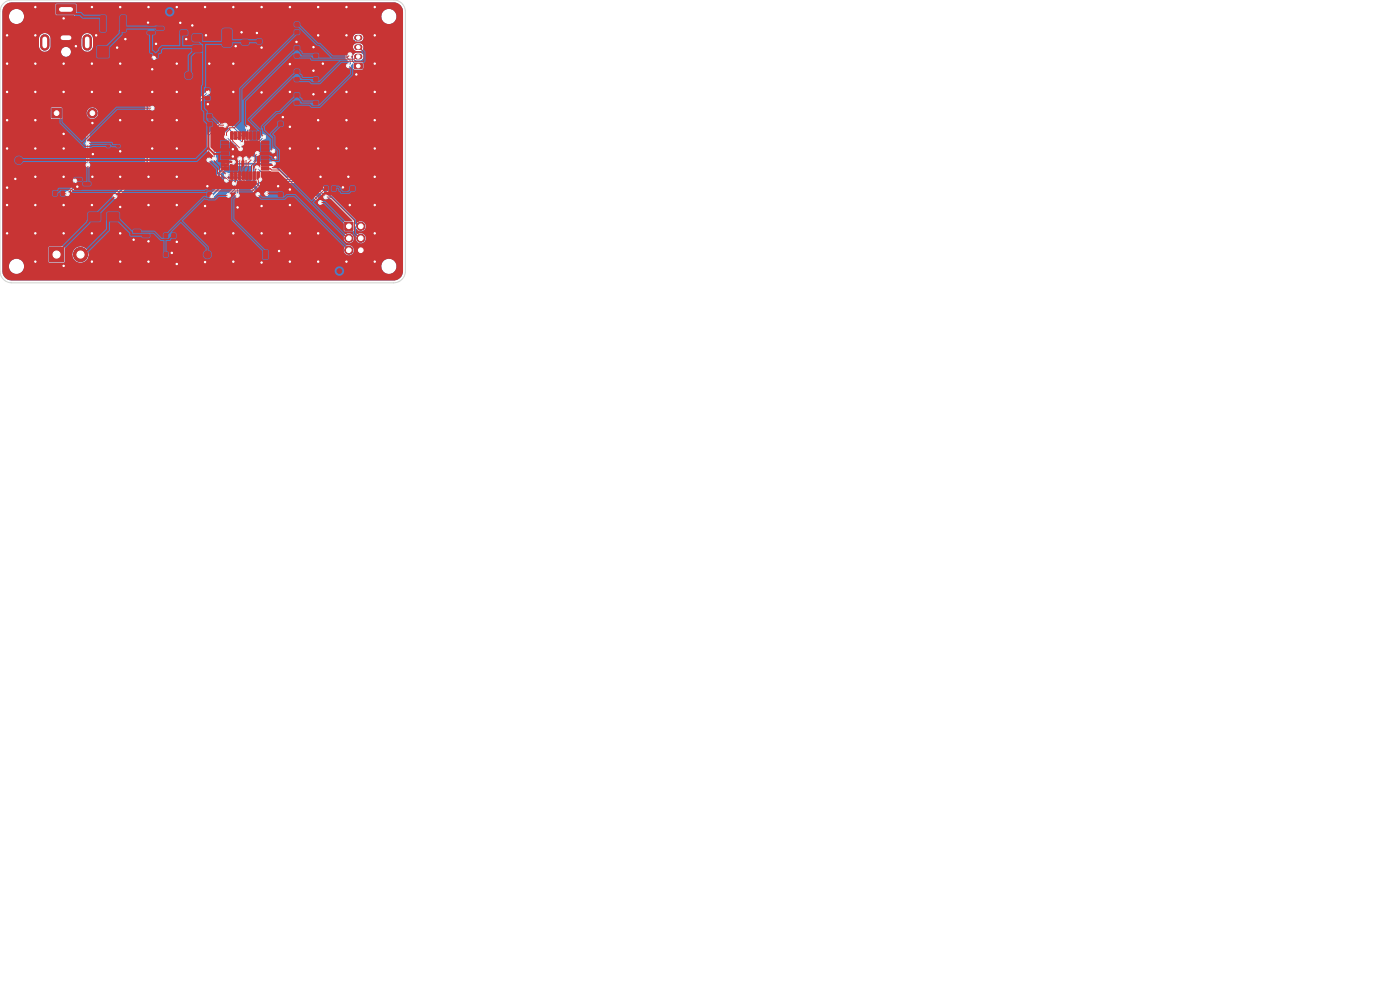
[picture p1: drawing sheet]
<svg xmlns="http://www.w3.org/2000/svg" width="297mm" height="210mm" viewBox="0 0 297 210" stroke-linecap="round" stroke-linejoin="round" font-family="sans-serif">
<g fill="#4d7fc4" stroke="#4d7fc4" stroke-width=".21">
<path d="M73.1 47.2h1.7v1.7h-1.7z"/>
<path d="M11 23h2v2h-2z"/>
<path d="M12 1h4v2h-4z"/>
<path d="M75.2 13.5l1.5-.1 .2 .2v.8l-.3 .2h-1.3l-.2-.3z"/>
<path d="M10.5 52.5h3v3h-3z"/>
<circle cx="76.5" cy="48" r=".85"/>
<circle cx="74" cy="50.5" r=".85"/>
<circle cx="76.5" cy="50.5" r=".85"/>
<circle cx="74" cy="53.1" r=".85"/>
<circle cx="76.5" cy="53.1" r=".85"/>
<circle cx="19.6" cy="24" r="1"/>
<circle cx="17.1" cy="54" r="1.5"/>
</g>
<path d="M9.5 8.2v1.6M13.4 8h1.3M18.5 8.2v1.6" fill="none" stroke="#4d7fc4" stroke-width="2"/>
<path d="M75.7 12h.6M75.7 10h.6M75.7 8h.6" fill="none" stroke="#4d7fc4" stroke-width="1.2"/>
<g fill="#ececec" stroke="#ececec" stroke-width=".21">
<circle cx="31.5" cy="51.2" r=".3"/>
<circle cx="37.5" cy="31.5" r=".3"/>
<circle cx="1.5" cy="25.5" r=".3"/>
<circle cx="16.4" cy="39.6" r=".3"/>
<circle cx="73.5" cy="1.5" r=".3"/>
<circle cx="79.5" cy="25.5" r=".3"/>
<circle cx="7.5" cy="1.5" r=".3"/>
<circle cx="25.5" cy="1.5" r=".3"/>
<circle cx="79.5" cy="43.5" r=".3"/>
<circle cx="67.5" cy="1.5" r=".3"/>
<circle cx="19.5" cy="55.5" r=".3"/>
<circle cx="79.5" cy="13.5" r=".3"/>
<circle cx="7.5" cy="7.5" r=".3"/>
<circle cx="61.5" cy="19.5" r=".3"/>
<circle cx="7.5" cy="55.5" r=".3"/>
<circle cx="19.6" cy="37.5" r=".3"/>
<circle cx="40.8" cy="5.4" r=".3"/>
<circle cx="73.5" cy="19.5" r=".3"/>
<circle cx="49.5" cy="55.5" r=".3"/>
<circle cx="25.5" cy="55.5" r=".3"/>
<circle cx="49.5" cy="1.5" r=".3"/>
<circle cx="25.5" cy="32.1" r=".3"/>
<circle cx="13.5" cy="13.5" r=".3"/>
<circle cx="72.7" cy="39.7" r=".3"/>
<circle cx="31.5" cy="37.5" r=".3"/>
<circle cx="25.5" cy="43.9" r=".3"/>
<circle cx="32.3" cy="14.7" r=".3"/>
<circle cx="54.5" cy="7" r=".3"/>
<circle cx="61.5" cy="49.5" r=".3"/>
<circle cx="1.5" cy="49.5" r=".3"/>
<circle cx="13.5" cy="37.5" r=".3"/>
<circle cx="13.5" cy="3.9" r=".3"/>
<circle cx="31.5" cy="55.5" r=".3"/>
<circle cx="13.5" cy="19.5" r=".3"/>
<circle cx="7.5" cy="25.5" r=".3"/>
<circle cx="79.5" cy="19.5" r=".3"/>
<circle cx="61.5" cy="1.5" r=".3"/>
<circle cx="49.5" cy="13.5" r=".3"/>
<circle cx="61.5" cy="40.2" r=".3"/>
<circle cx="7.5" cy="37.5" r=".3"/>
<circle cx="19.6" cy="26.1" r=".3"/>
<circle cx="44.4" cy="13.5" r=".3"/>
<circle cx="28.3" cy="50.9" r=".3"/>
<circle cx="26.6" cy="8.3" r=".3"/>
<circle cx="13.5" cy="28.4" r=".3"/>
<circle cx="67.5" cy="25.5" r=".3"/>
<circle cx="79.5" cy="31.5" r=".3"/>
<circle cx="73.9" cy="37.5" r=".3"/>
<circle cx="1.5" cy="31.5" r=".3"/>
<circle cx="25.5" cy="25.5" r=".3"/>
<circle cx="66.5" cy="10" r=".3"/>
<circle cx="55.5" cy="19.6" r=".3"/>
<circle cx="25.5" cy="19.5" r=".3"/>
<circle cx="32.3" cy="19.5" r=".3"/>
<circle cx="79.5" cy="37.5" r=".3"/>
<circle cx="51.3" cy="6.9" r=".3"/>
<circle cx="7.5" cy="19.5" r=".3"/>
<circle cx="67.5" cy="31.5" r=".3"/>
<circle cx="43.5" cy="1.5" r=".3"/>
<circle cx="66.5" cy="15" r=".3"/>
<circle cx="55.5" cy="49.5" r=".3"/>
<circle cx="13.5" cy="31.5" r=".3"/>
<circle cx="37.5" cy="37.5" r=".3"/>
<circle cx="36.5" cy="53.7" r=".3"/>
<circle cx="1.5" cy="43.5" r=".3"/>
<circle cx="79.5" cy="49.5" r=".3"/>
<circle cx="20.4" cy="7.5" r=".3"/>
<circle cx="49.4" cy="31.6" r=".3"/>
<circle cx="7.5" cy="43.5" r=".3"/>
<circle cx="55.5" cy="43.7" r=".3"/>
<circle cx="13.5" cy="49.5" r=".3"/>
<circle cx="37.5" cy="43.5" r=".3"/>
<circle cx="73.5" cy="31.5" r=".3"/>
<circle cx="50.4" cy="44" r=".3"/>
<circle cx="61.5" cy="31.5" r=".3"/>
<circle cx="19.7" cy="32.7" r=".3"/>
<circle cx="25.5" cy="49.5" r=".3"/>
<circle cx="19.5" cy="49.5" r=".3"/>
<circle cx="49.5" cy="19.5" r=".3"/>
<circle cx="59.2" cy="53.3" r=".3"/>
<circle cx="1.5" cy="19.5" r=".3"/>
<circle cx="50" cy="9.8" r=".3"/>
<circle cx="19.5" cy="1.5" r=".3"/>
<circle cx="61.5" cy="26.9" r=".3"/>
<circle cx="55.5" cy="55.7" r=".3"/>
<circle cx="66.5" cy="20" r=".3"/>
<circle cx="3.3" cy="38" r=".3"/>
<circle cx="43.5" cy="55.6" r=".3"/>
<circle cx="73.5" cy="25.5" r=".3"/>
<circle cx="43.5" cy="49.5" r=".3"/>
<circle cx="7.5" cy="13.5" r=".3"/>
<circle cx="68" cy="37.5" r=".3"/>
<circle cx="44" cy="39.5" r=".3"/>
<circle cx="37.5" cy="51.3" r=".3"/>
<circle cx="38.2" cy="4.9" r=".3"/>
<circle cx="69" cy="19.5" r=".3"/>
<circle cx="68.5" cy="13.5" r=".3"/>
<circle cx="60" cy="24.9" r=".3"/>
<circle cx="37.5" cy="25.5" r=".3"/>
<circle cx="13.5" cy="43.5" r=".3"/>
<circle cx="16.1" cy="9.8" r=".3"/>
<circle cx="43.5" cy="43.7" r=".3"/>
<circle cx="49.5" cy="49.5" r=".3"/>
<circle cx="74.2" cy="43.5" r=".3"/>
<circle cx="31.4" cy="4.8" r=".3"/>
<circle cx="73.5" cy="55.5" r=".3"/>
<circle cx="61.5" cy="55.5" r=".3"/>
<circle cx="33.1" cy="9.3" r=".3"/>
<circle cx="32.3" cy="25.5" r=".3"/>
<circle cx="24.8" cy="10.1" r=".3"/>
<circle cx="59" cy="39.5" r=".3"/>
<circle cx="19.5" cy="43.5" r=".3"/>
<circle cx="31.5" cy="1.5" r=".3"/>
<circle cx="73.5" cy="7.5" r=".3"/>
<circle cx="61.5" cy="43.5" r=".3"/>
<circle cx="55.5" cy="1.5" r=".3"/>
<circle cx="75.6" cy="15.8" r=".3"/>
<circle cx="62.9" cy="8.9" r=".3"/>
<circle cx="79.5" cy="55.5" r=".3"/>
<circle cx="32.3" cy="31.5" r=".3"/>
<circle cx="55.5" cy="10.1" r=".3"/>
<circle cx="1.5" cy="7.5" r=".3"/>
<circle cx="19.5" cy="19.5" r=".3"/>
<circle cx="25.5" cy="13.5" r=".3"/>
<circle cx="44.1" cy="22.1" r=".3"/>
<circle cx="1.5" cy="39.8" r=".3"/>
<circle cx="37.5" cy="19.5" r=".3"/>
<circle cx="37.5" cy="13.5" r=".3"/>
<circle cx="37.5" cy="56" r=".3"/>
<circle cx="7.5" cy="49.5" r=".3"/>
<circle cx="79.5" cy="1.5" r=".3"/>
<circle cx="19.5" cy="13.5" r=".3"/>
<circle cx="79.5" cy="7.5" r=".3"/>
<circle cx="61.5" cy="13.6" r=".3"/>
<circle cx="37.5" cy="1.5" r=".3"/>
<circle cx="39.5" cy="8.3" r=".3"/>
<circle cx="13.5" cy="56.4" r=".3"/>
<circle cx="49.4" cy="33.2" r=".3"/>
<circle cx="67.5" cy="49.5" r=".3"/>
<circle cx="67.5" cy="55.5" r=".3"/>
<circle cx="7.5" cy="31.5" r=".3"/>
<circle cx="43.7" cy="7.5" r=".3"/>
<circle cx="1.5" cy="13.5" r=".3"/>
<circle cx="67.5" cy="7.5" r=".3"/>
<circle cx="31.5" cy="43.5" r=".3"/>
<circle cx="58.4" cy="33.4" r=".3"/>
<circle cx="25.5" cy="37.5" r=".3"/>
<circle cx="56.6" cy="41" r=".3"/>
<circle cx="44.9" cy="41.6" r=".3"/>
<circle cx="49.5" cy="34.4" r=".3"/>
<circle cx="58" cy="34.8" r=".3"/>
<circle cx="48.5" cy="41.5" r=".3"/>
<circle cx="49.7" cy="38.9" r=".3"/>
<circle cx="50.9" cy="33.7" r=".3"/>
<circle cx="48" cy="29" r=".3"/>
<circle cx="52.2" cy="33.7" r=".3"/>
<circle cx="52.6" cy="27.1" r=".3"/>
<circle cx="53.5" cy="33.7" r=".3"/>
<circle cx="55.9" cy="29" r=".3"/>
<circle cx="57.9" cy="32" r=".3"/>
<circle cx="54.6" cy="32.6" r=".3"/>
<circle cx="54.6" cy="35.6" r=".3"/>
<circle cx="69.1" cy="41.8" r=".3"/>
<circle cx="55.1" cy="38.1" r=".3"/>
<circle cx="68" cy="43" r=".3"/>
<circle cx="47.8" cy="26.5" r=".3"/>
<circle cx="45.5" cy="33.7" r=".3"/>
<circle cx="54.7" cy="41.2" r=".3"/>
<circle cx="51.3" cy="30.4" r=".3"/>
<circle cx="48" cy="37.1" r=".3"/>
<circle cx="44.3" cy="34" r=".3"/>
<circle cx="50.3" cy="41.5" r=".3"/>
<circle cx="51" cy="31.5" r=".3"/>
<circle cx="48" cy="38.3" r=".3"/>
<circle cx="44.1" cy="19.6" r=".3"/>
<circle cx="32.3" cy="22.9" r=".3"/>
<circle cx="18.6" cy="35" r=".3"/>
<circle cx="18.6" cy="30.4" r=".3"/>
<circle cx="16" cy="38.3" r=".3"/>
<circle cx="14.3" cy="41.1" r=".3"/>
<circle cx="24.4" cy="41.6" r=".3"/>
<circle cx="32.7" cy="12.2" r=".3"/>
<circle cx="74.3" cy="11.6" r=".3"/>
<circle cx="73.9" cy="13.9" r=".3"/>
</g>
<path d="M32.7 12.2l-1.5 1.4v21.2l-6.8 6.8M53.8 34.8v3.5l2.8 2.7M44.9 41.6l1.5-1.6v-3.4l2.3-2.2h.8l.4 .4h8.1l2.7 2.7h3.8l.5 .4h1.3l3.1 3.1h.4v.4l5.5 5.3v.5l.5 .5 .7 .3" fill="none" stroke="#4d7fc4" stroke-width=".4"/>
<g fill="none" stroke="#4d7fc4" stroke-width=".21">
<path d="M44.1 19.6l-3.4 3.3h-8.4M74.3 11.6l.4 .5v.8l.6 .6M75.4 8.5l-.7 .6v.7l-1.1 1.1v1.3l.7 .7 .1 .6-.5 .4M16 38.3l-.2 .2v1.1l-1.5 1.5M19 24.8l-.3 .4v9.8M47.7 26.6l3.6 3.5v.3M48 29l2 2v1.9l.9 .8M48 37.1h2.6l4.1 4.2M48 38.3h2.3v3.2M48.5 27.3l-3.1 3v3.4M49.7 38.9v1.4l-1.2 1.2M51 31.6l.5-.6h.5v-1.5l-3.6-3.6h-1.3l-2.8 2.8v5.2"/>
<path d="M52.6 27.1v6.2l-.4 .4M54.6 35.6l2.4 2.4h7l.4 .5h1.4l3.3 3.3M55.1 38.1l.4 .4h8l4.5 4.4M56 29l-3 2.9v1.4l.5 .4M57.9 32l-.5 .6h-2.8"/>
</g>
<path d="M1.1 1.1l.6-.4 .8-.2h81a2 2 0 0 1 2 2v55a2 2 0 0 1-2 2h-81a2 2 0 0 1-2-2v-1h1.4a1.61 1.61 0 0 0 1.6 1.6 1.61 1.61 0 0 0 1.6-1.6h75.8v.3a1.61 1.61 0 0 0 2.5 1 1.61 1.61 0 0 0-.2-2.7 1.61 1.61 0 0 0-2.3 1.4h-75.8l-.3-1h5.5l.2 .2h3l.2-.2v-1.5h1.6a1.73 1.73 0 0 0 2.3 1.7 1.73 1.73 0 0 0 .9-2.6h54.4v.2a1.08 1.08 0 0 0 1.8 .6 1.08 1.08 0 0 0-.2-1.8 1.08 1.08 0 0 0-1.6 1l-54.4-.1a1.74 1.74 0 0 0-1.9-.7 1.74 1.74 0 0 0-1.3 1.7h-1.6v-1.5l-.1-.2h-3.1l-.2 .2v3h-5.5l-.2-.1a1.61 1.61 0 0 0-1.7-.4 1.61 1.61 0 0 0-1 1.5h-1.4v-6h72.4v.2a1.09 1.09 0 0 0 1.2 .9 1.09 1.09 0 0 0 1-1.1h.4v.2a1.09 1.09 0 0 0 1.7 .7 1.09 1.09 0 0 0-.2-1.8 1.09 1.09 0 0 0-1.5 .9h-.4v-.2a1.09 1.09 0 0 0-1.2-.8 1.09 1.09 0 0 0-1 1h-72.4v-8.9h23.4v.2a.54 .54 0 0 0 .5 .4 .54 .54 0 0 0 .5-.5l6.7-6.6 .1-1.2h12.1a.57 .57 0 0 0 .6 .6 .57 .57 0 0 0 .5-.6 .56 .56 0 0 0 .9 .2 .56 .56 0 0 0 0-.9v-2.7l1.6-1.6h.1a.57 .57 0 0 0 .6 .7l1.6 1.6v1.8l1 1.3h-.7a.55 .55 0 0 0-.8-.3h-.8l-2.3 2.4-.1 3.4-1.2 1.2a.54 .54 0 0 0-.3 1 .54 .54 0 0 0 .9-.4l1.4-1.4 .1-1.9h.6a.56 .56 0 0 0 .4 .5 .56 .56 0 0 0 .6-.2h.7v.4l.2 .4v.7l-.8 .8a.55 .55 0 0 0-.6 .5 .55 .55 0 0 0 .5 .6 .55 .55 0 0 0 .6-.6l.8-.9 .1 .5a.55 .55 0 0 0-.1 .8 .55 .55 0 0 0 .9 0 .55 .55 0 0 0-.1-.8l-.1-3-2.1-.1-.3-.3 .3-.2h1.9l3.8 3.8a.54 .54 0 0 0 .5 .6 .54 .54 0 0 0 .5-.6 .54 .54 0 0 0-.6-.5l-3.8-3.9h-2.3a.56 .56 0 0 0-.9 .1 .56 .56 0 0 0 .3 .8l-.4 .6h-.6v-1.4l2-2.1 .9 .4h3.5l.1 3.2 2.6 2.8a.54 .54 0 0 0 1 .2 .54 .54 0 0 0-.4-.9l-1.8-1.9 .7 .2h7.8l4.1 4.1a.55 .55 0 0 0 .5 .6 .55 .55 0 0 0 .6-.6 .55 .55 0 0 0-.6-.5l-3.5-3.5 1.3-.1 2.9 3a.57 .57 0 0 0 .5 .5 .57 .57 0 0 0 .6-.4l.5 .3 4.6 4.6-1.8 .2v2l1.9 .1 .2-.2v-1.2l.3 .2a1.11 1.11 0 0 0 1.4 1.1 1.11 1.11 0 0 0 .7-1.6 1.11 1.11 0 0 0-1.7-.3l-.1-.7-5.4-5.2-.2-.5-.5-.1-3-3-1.4-.1-.6-.4h-3.7l-2.4-2.6a.55 .55 0 0 0-.8-.2h-3.9l-.1-.1a.6 .6 0 0 0 .3-.7 .6 .6 0 0 0-.6-.4v-.5h.7a.56 .56 0 0 0 .3 .5 .56 .56 0 0 0 .7-.2h2.3l.5-.3a.54 .54 0 0 0 .5-.6 .54 .54 0 0 0-.6-.5 .54 .54 0 0 0-.5 .6l-2.3 .1a.53 .53 0 0 0-.6-.1 .53 .53 0 0 0-.3 .5h-.7v-.5l2.5-2.5a.54 .54 0 0 0 .6-.6 .54 .54 0 0 0-.6-.5 .54 .54 0 0 0-.5 .6l-2.5 2.4v-3.9a.55 .55 0 0 0 .1-.9 .55 .55 0 0 0-.9 0 .55 .55 0 0 0 .1 .9v1.5l-3.6-3.5h-1.7l-2.9 3v4.9l-.2 .4h-12.1v-10.7l.1-.1a.57 .57 0 0 0 1 .2h8l3.3-3.2a.54 .54 0 0 0 .5-.6 .54 .54 0 0 0-.6-.5 .54 .54 0 0 0-.5 .6l-3 3h-7.8a.71 .71 0 0 0-1 .1v-8.8l1.1-1.2a.54 .54 0 0 0 .3-.9 .54 .54 0 0 0-.9 .3l-1.4 1.5v21l-6.8 6.7-.1 .3h-23.4v-.5h13.3a.55 .55 0 0 0 .6 .5 .55 .55 0 0 0 .5-.6l1.2-1.2v-1a.55 .55 0 0 0 .3-.7 .55 .55 0 0 0-.7-.3 .55 .55 0 0 0-.3 .7v1l-1 1-.5 .2-.1 .4h-13.3v-6.1h17.6a.54 .54 0 0 0 .8 .5 .54 .54 0 0 0 .1-1v-3.7a.57 .57 0 0 0 0-.9v-4.6l.1-.1a1.26 1.26 0 0 0 1.7-1.1 1.26 1.26 0 0 0-1.6-1.3 1.26 1.26 0 0 0-.6 2l-.3 .3v4.9a.61 .61 0 0 0 0 .9v3.6l-.2 .5h-17.6v-10h10.3l.2 .2h2l.2-.2v-2l-.2-.2h-2.2v2.2h-10.3v-14h12.4a1.06 1.06 0 0 0 1.6 .9 1.06 1.06 0 0 0 .1-1.7 1.06 1.06 0 0 0-1.6 .6l-.1 .2h-12.4v-1.2h7.8a1.23 1.23 0 0 0 1.2 1.2 1.23 1.23 0 0 0 1.2-1.2h6.6v.2a1.23 1.23 0 0 0 1.6 .9h54.4v1.5l.6 .6 .1 .4a.54 .54 0 0 0-.6 .8 .54 .54 0 0 0 1 0l.4-.7 .1 .1v.9l.2 .3h1.8l.2-.4-.1-1.1-.3-.1h-1.2l-.4-.5 1.2 .1a.83 .83 0 0 0 .8-.8 .83 .83 0 0 0-.7-.8h-.9l-.6 .5-.1-.1a.81 .81 0 0 0-.8-.6l.9-.8 .6 .6h.8a.83 .83 0 0 0 .8-.8 .83 .83 0 0 0-.7-.8l-1.3 .1 .4-.5h.8a.83 .83 0 0 0 .8-.8 .83 .83 0 0 0-.7-.8h-.8a.83 .83 0 0 0-.6 1.1l-.6 .6v.8l-1.1 1.2h-54.4l.5-.3 .3-.5v-2.1a1.24 1.24 0 0 0-1.3-1 1.24 1.24 0 0 0-1.1 1.1v1.7h-6.6v-1.8a1.24 1.24 0 0 0-1.3-1 1.24 1.24 0 0 0-1.1 1.1v1.7h-7.8v-6.3h1.4a1.61 1.61 0 0 0 1.6 1.6 1.61 1.61 0 0 0 1.6-1.6h75.8v.3a1.61 1.61 0 0 0 2.5 1 1.61 1.61 0 0 0-.2-2.7 1.61 1.61 0 0 0-2.3 1.4h-75.8l-.1-.5h6.8l.2 .2h4.1l.1-.2v-2l-.2-.2h-4.1l-.1 .2v2h-6.8a1.61 1.61 0 0 0-1.7-1.1 1.61 1.61 0 0 0-1.4 1.6h-1.4l.1-1.5z" fill="#4d7fc4"/>
<g fill="#fff" stroke="#fff" stroke-width=".21">
<circle cx="31.5" cy="51.2" r=".15"/>
<circle cx="37.5" cy="31.5" r=".15"/>
<circle cx="1.5" cy="25.5" r=".15"/>
<circle cx="16.4" cy="39.6" r=".15"/>
<circle cx="73.5" cy="1.5" r=".15"/>
<circle cx="79.5" cy="25.5" r=".15"/>
<circle cx="7.5" cy="1.5" r=".15"/>
<circle cx="25.5" cy="1.5" r=".15"/>
<circle cx="79.5" cy="43.5" r=".15"/>
<circle cx="67.5" cy="1.5" r=".15"/>
<circle cx="19.5" cy="55.5" r=".15"/>
<circle cx="79.5" cy="13.5" r=".15"/>
<circle cx="7.5" cy="7.5" r=".15"/>
<circle cx="61.5" cy="19.5" r=".15"/>
<circle cx="7.5" cy="55.5" r=".15"/>
<circle cx="19.6" cy="37.5" r=".15"/>
<circle cx="40.8" cy="5.4" r=".15"/>
<circle cx="73.5" cy="19.5" r=".15"/>
<circle cx="49.5" cy="55.5" r=".15"/>
<circle cx="25.5" cy="55.5" r=".15"/>
<circle cx="49.5" cy="1.5" r=".15"/>
<circle cx="25.5" cy="32.1" r=".15"/>
<circle cx="13.5" cy="13.5" r=".15"/>
<circle cx="72.7" cy="39.8" r=".15"/>
<circle cx="31.5" cy="37.5" r=".15"/>
<circle cx="25.5" cy="43.9" r=".15"/>
<circle cx="32.3" cy="14.7" r=".15"/>
<circle cx="54.5" cy="7" r=".15"/>
<circle cx="61.5" cy="49.5" r=".15"/>
<circle cx="1.5" cy="49.5" r=".15"/>
<circle cx="13.5" cy="37.5" r=".15"/>
<circle cx="13.5" cy="3.9" r=".15"/>
<circle cx="31.5" cy="55.5" r=".15"/>
<circle cx="13.5" cy="19.5" r=".15"/>
<circle cx="7.5" cy="25.5" r=".15"/>
<circle cx="79.5" cy="19.5" r=".15"/>
<circle cx="61.5" cy="1.5" r=".15"/>
<circle cx="49.5" cy="13.5" r=".15"/>
<circle cx="61.5" cy="40.2" r=".15"/>
<circle cx="7.5" cy="37.5" r=".15"/>
<circle cx="19.6" cy="26.1" r=".15"/>
<circle cx="44.4" cy="13.5" r=".15"/>
<circle cx="28.4" cy="50.8" r=".15"/>
<circle cx="26.6" cy="8.3" r=".15"/>
<circle cx="13.5" cy="28.4" r=".15"/>
<circle cx="67.5" cy="25.5" r=".15"/>
<circle cx="79.5" cy="31.5" r=".15"/>
<circle cx="73.9" cy="37.5" r=".15"/>
<circle cx="1.5" cy="31.5" r=".15"/>
<circle cx="25.5" cy="25.5" r=".15"/>
<circle cx="66.5" cy="10" r=".15"/>
<circle cx="55.5" cy="19.6" r=".15"/>
<circle cx="25.5" cy="19.5" r=".15"/>
<circle cx="32.3" cy="19.5" r=".15"/>
<circle cx="79.5" cy="37.5" r=".15"/>
<circle cx="51.2" cy="6.9" r=".15"/>
<circle cx="7.5" cy="19.5" r=".15"/>
<circle cx="67.5" cy="31.5" r=".15"/>
<circle cx="43.5" cy="1.5" r=".15"/>
<circle cx="66.5" cy="15" r=".15"/>
<circle cx="55.5" cy="49.5" r=".15"/>
<circle cx="13.5" cy="31.5" r=".15"/>
<circle cx="37.5" cy="37.5" r=".15"/>
<circle cx="36.4" cy="53.7" r=".15"/>
<circle cx="1.5" cy="43.5" r=".15"/>
<circle cx="79.5" cy="49.5" r=".15"/>
<circle cx="20.4" cy="7.5" r=".15"/>
<circle cx="49.4" cy="31.7" r=".15"/>
<circle cx="7.5" cy="43.5" r=".15"/>
<circle cx="55.5" cy="43.7" r=".15"/>
<circle cx="13.5" cy="49.5" r=".15"/>
<circle cx="37.5" cy="43.5" r=".15"/>
<circle cx="73.5" cy="31.5" r=".15"/>
<circle cx="50.4" cy="44" r=".15"/>
<circle cx="61.5" cy="31.5" r=".15"/>
<circle cx="19.7" cy="32.7" r=".15"/>
<circle cx="25.5" cy="49.5" r=".15"/>
<circle cx="19.5" cy="49.5" r=".15"/>
<circle cx="49.5" cy="19.5" r=".15"/>
<circle cx="59.2" cy="53.2" r=".15"/>
<circle cx="1.5" cy="19.5" r=".15"/>
<circle cx="50" cy="9.8" r=".15"/>
<circle cx="19.5" cy="1.5" r=".15"/>
<circle cx="61.5" cy="26.9" r=".15"/>
<circle cx="55.5" cy="55.7" r=".15"/>
<circle cx="66.5" cy="20" r=".15"/>
<circle cx="3.2" cy="37.9" r=".15"/>
<circle cx="43.5" cy="55.6" r=".15"/>
<circle cx="73.5" cy="25.5" r=".15"/>
<circle cx="43.5" cy="49.5" r=".15"/>
<circle cx="7.5" cy="13.5" r=".15"/>
<circle cx="68" cy="37.5" r=".15"/>
<circle cx="44" cy="39.5" r=".15"/>
<circle cx="37.5" cy="51.3" r=".15"/>
<circle cx="38.2" cy="4.8" r=".15"/>
<circle cx="69" cy="19.5" r=".15"/>
<circle cx="68.5" cy="13.5" r=".15"/>
<circle cx="60" cy="24.8" r=".15"/>
<circle cx="37.5" cy="25.5" r=".15"/>
<circle cx="13.5" cy="43.5" r=".15"/>
<circle cx="16.1" cy="9.8" r=".15"/>
<circle cx="43.5" cy="43.7" r=".15"/>
<circle cx="49.5" cy="49.5" r=".15"/>
<circle cx="74.2" cy="43.5" r=".15"/>
<circle cx="31.4" cy="4.8" r=".15"/>
<circle cx="73.5" cy="55.5" r=".15"/>
<circle cx="61.5" cy="55.5" r=".15"/>
<circle cx="33.1" cy="9.3" r=".15"/>
<circle cx="32.3" cy="25.5" r=".15"/>
<circle cx="24.9" cy="10.1" r=".15"/>
<circle cx="59" cy="39.5" r=".15"/>
<circle cx="19.5" cy="43.5" r=".15"/>
<circle cx="31.5" cy="1.5" r=".15"/>
<circle cx="73.5" cy="7.5" r=".15"/>
<circle cx="61.5" cy="43.5" r=".15"/>
<circle cx="55.5" cy="1.5" r=".15"/>
<circle cx="75.6" cy="15.8" r=".15"/>
<circle cx="62.9" cy="8.9" r=".15"/>
<circle cx="79.5" cy="55.5" r=".15"/>
<circle cx="32.3" cy="31.5" r=".15"/>
<circle cx="55.5" cy="10.1" r=".15"/>
<circle cx="1.5" cy="7.5" r=".15"/>
<circle cx="19.5" cy="19.5" r=".15"/>
<circle cx="25.5" cy="13.5" r=".15"/>
<circle cx="44.1" cy="22.1" r=".15"/>
<circle cx="1.5" cy="39.8" r=".15"/>
<circle cx="37.5" cy="19.5" r=".15"/>
<circle cx="37.5" cy="13.5" r=".15"/>
<circle cx="37.5" cy="56" r=".15"/>
<circle cx="7.5" cy="49.5" r=".15"/>
<circle cx="79.5" cy="1.5" r=".15"/>
<circle cx="19.5" cy="13.5" r=".15"/>
<circle cx="79.5" cy="7.5" r=".15"/>
<circle cx="61.5" cy="13.6" r=".15"/>
<circle cx="37.5" cy="1.5" r=".15"/>
<circle cx="39.5" cy="8.3" r=".15"/>
<circle cx="13.5" cy="56.4" r=".15"/>
<circle cx="49.4" cy="33.2" r=".15"/>
<circle cx="67.5" cy="49.5" r=".15"/>
<circle cx="67.5" cy="55.5" r=".15"/>
<circle cx="7.5" cy="31.5" r=".15"/>
<circle cx="43.7" cy="7.5" r=".15"/>
<circle cx="1.5" cy="13.5" r=".15"/>
<circle cx="67.5" cy="7.5" r=".15"/>
<circle cx="31.5" cy="43.5" r=".15"/>
<circle cx="58.4" cy="33.4" r=".15"/>
<circle cx="25.5" cy="37.5" r=".15"/>
<circle cx="56.5" cy="41.1" r=".15"/>
<circle cx="44.9" cy="41.5" r=".15"/>
<circle cx="49.5" cy="34.4" r=".15"/>
<circle cx="58" cy="34.7" r=".15"/>
<circle cx="48.5" cy="41.4" r=".15"/>
<circle cx="49.7" cy="38.9" r=".15"/>
<circle cx="50.8" cy="33.7" r=".15"/>
<circle cx="48.1" cy="29.1" r=".15"/>
<circle cx="52.2" cy="33.7" r=".15"/>
<circle cx="52.5" cy="27.1" r=".15"/>
<circle cx="53.5" cy="33.7" r=".15"/>
<circle cx="55.9" cy="29.1" r=".15"/>
<circle cx="57.9" cy="32.1" r=".15"/>
<circle cx="54.6" cy="32.5" r=".15"/>
<circle cx="54.5" cy="35.6" r=".15"/>
<circle cx="69.1" cy="41.8" r=".15"/>
<circle cx="55.1" cy="38.1" r=".15"/>
<circle cx="67.9" cy="43" r=".15"/>
<circle cx="47.8" cy="26.5" r=".15"/>
<circle cx="45.4" cy="33.7" r=".15"/>
<circle cx="54.7" cy="41.2" r=".15"/>
<circle cx="51.3" cy="30.4" r=".15"/>
<circle cx="48.1" cy="37.1" r=".15"/>
<circle cx="44.3" cy="33.9" r=".15"/>
<circle cx="50.4" cy="41.4" r=".15"/>
<circle cx="51" cy="31.5" r=".15"/>
<circle cx="48.1" cy="38.2" r=".15"/>
<circle cx="44.1" cy="19.6" r=".15"/>
<circle cx="32.3" cy="23" r=".15"/>
<circle cx="18.6" cy="35" r=".15"/>
<circle cx="18.7" cy="30.4" r=".15"/>
<circle cx="15.9" cy="38.3" r=".15"/>
<circle cx="14.3" cy="41.1" r=".15"/>
<circle cx="24.4" cy="41.7" r=".15"/>
<circle cx="32.7" cy="12.2" r=".15"/>
<circle cx="74.2" cy="11.6" r=".15"/>
<circle cx="73.9" cy="14" r=".15"/>
<circle cx="74" cy="48" r=".5"/>
<circle cx="76.5" cy="48" r=".5"/>
<circle cx="74" cy="50.5" r=".5"/>
<circle cx="76.5" cy="50.5" r=".5"/>
<circle cx="74" cy="53.1" r=".5"/>
<circle cx="76.5" cy="53.1" r=".5"/>
<circle cx="82.5" cy="56.5" r="1.35"/>
<circle cx="12" cy="24" r=".5"/>
<circle cx="19.6" cy="24" r=".5"/>
<circle cx="14" cy="11" r=".8"/>
<circle cx="3.5" cy="3.5" r="1.35"/>
<circle cx="3.5" cy="56.5" r="1.35"/>
<circle cx="76" cy="14" r=".37"/>
<circle cx="76" cy="12" r=".37"/>
<circle cx="76" cy="10" r=".37"/>
<circle cx="76" cy="8" r=".37"/>
<circle cx="82.5" cy="3.5" r="1.35"/>
<circle cx="12" cy="54" r=".76"/>
<circle cx="17.1" cy="54" r=".76"/>
</g>
<path d="M9.5 8.2v1.6M13 2h2M13.4 8h1.3M18.5 8.2v1.6" fill="none" stroke="#fff" stroke-width="1"/>
<g fill="#c83434" stroke="#c83434" stroke-width=".21">
<path d="M62.6 6.5h.8v.7h-.8z"/>
<path d="M62.6 4.8h.8v.7h-.8z"/>
<path d="M73.1 47.2h1.7v1.7h-1.7z"/>
<path d="M38.3 6.5h1.3l.1 .2v.6l-.2 .2-1.1-.1-.1-.2z"/>
<path d="M38.3 4.6h1.3l.1 .2v.6l-.2 .1h-1.1l-.1-.2z"/>
<path d="M20.7 9.9h2.3v2.2h-2.3z"/>
<path d="M25 9.9h2.3v2.2h-2.3z"/>
<path d="M66.6 21.5h.8v.7h-.8z"/>
<path d="M66.6 19.8h.8v.7h-.8z"/>
<path d="M68.8 39.6h.7v.8h-.7z"/>
<path d="M70.5 39.6h.7v.8h-.7z"/>
<path d="M66.6 16.5h.8v.7h-.8z"/>
<path d="M66.6 14.8h.8v.7h-.8z"/>
<path d="M43.6 20.5h.8v.7h-.8z"/>
<path d="M43.6 18.8h.8v.7h-.8z"/>
<path d="M47 29.9h1.6v.6h-1.6z"/>
<path d="M47 30.7h1.6v.6h-1.6z"/>
<path d="M47 31.5h1.6v.6h-1.6z"/>
<path d="M47 32.3h1.6v.6h-1.6z"/>
<path d="M47 33.1h1.6v.6h-1.6z"/>
<path d="M47 33.9h1.6v.6h-1.6z"/>
<path d="M47 34.7h1.6v.6h-1.6z"/>
<path d="M47 35.5h1.6v.6h-1.6z"/>
<path d="M48.9 36.5h.6v1.5h-.6z"/>
<path d="M49.7 36.5h.6v1.5h-.6z"/>
<path d="M50.5 36.5h.6v1.5h-.6z"/>
<path d="M51.3 36.5h.6v1.5h-.6z"/>
<path d="M52.1 36.5h.6v1.5h-.6z"/>
<path d="M52.9 36.5h.6v1.5h-.6z"/>
<path d="M53.7 36.5h.6v1.5h-.6z"/>
<path d="M54.5 36.5h.6v1.5h-.6z"/>
<path d="M55.4 35.5h1.6v.6h-1.6z"/>
<path d="M55.4 34.7h1.6v.6h-1.6z"/>
<path d="M55.4 33.9h1.6v.6h-1.6z"/>
<path d="M55.4 33.1h1.6v.6h-1.6z"/>
<path d="M55.4 32.3h1.6v.6h-1.6z"/>
<path d="M55.4 31.5h1.6v.6h-1.6z"/>
<path d="M55.4 30.7h1.6v.6h-1.6z"/>
<path d="M55.4 29.9h1.6v.6h-1.6z"/>
<path d="M54.5 27.9h.6v1.7h-.6z"/>
<path d="M53.7 27.9h.6v1.7h-.6z"/>
<path d="M52.9 27.9h.6v1.7h-.6z"/>
<path d="M52.1 27.9h.6v1.7h-.6z"/>
<path d="M51.3 27.9h.6v1.7h-.6z"/>
<path d="M50.5 27.9h.6v1.7h-.6z"/>
<path d="M49.7 27.9h.6v1.7h-.6z"/>
<path d="M48.9 27.9h.6v1.7h-.6z"/>
<path d="M72.8 39.6h.8v.8h-.8z"/>
<path d="M74.4 39.6h.8v.8h-.8z"/>
<path d="M51.3 8.5h1.3l.1 .2v.6l-.2 .2-1.1-.1-.1-.2z"/>
<path d="M51.3 6.6h1.3l.1 .2v.6l-.2 .1h-1.1l-.1-.2z"/>
<path d="M66.6 11.5h.8v.7h-.8z"/>
<path d="M66.6 9.8h.8v.7h-.8z"/>
<path d="M44.1 40.9h.8v.8h-.8z"/>
<path d="M44.1 39.3h.8v.8h-.8z"/>
<path d="M11 23h2v2h-2z"/>
<path d="M54.6 8.4h.8v.8h-.8z"/>
<path d="M54.6 6.8h.8v.8h-.8z"/>
<path d="M59.1 25.9h.8v.8h-.8z"/>
<path d="M59.1 24.3h.8v.8h-.8z"/>
<path d="M12 1h4v2h-4z"/>
<path d="M62.6 21.5h.8v.7h-.8z"/>
<path d="M62.6 19.8h.8v.7h-.8z"/>
<path d="M22.7 30.8h.5v.4h-.5z"/>
<path d="M24.8 30.8h.5v.4h-.5z"/>
<path d="M28.4 48.8h1.3l.1 .5h-1.4z"/>
<path d="M28.4 50.7h1.3l.1 .5h-1.4z"/>
<path d="M30.2 49.7h1.4l.1 .5-1.4 .1z"/>
<path d="M59.1 40.9h.8v.8h-.8z"/>
<path d="M59.1 39.3h.8v.8h-.8z"/>
<path d="M41 5h1.7l.2 .3-.1 1-.3 .2-1.5-.1-.1-.3v-.9z"/>
<path d="M41 7.3h1.7l.2 .3-.1 1-.3 .2-1.5-.1-.1-.3v-.9z"/>
<path d="M47.3 6.2l.2-.1h1.1l.5 .3 .1 3-.3 .4-1.4 .1-.3-.3v-3z"/>
<path d="M41 9.6h1.7l.2 .3-.1 1-.3 .2-1.5-.1-.1-.3v-.9z"/>
<path d="M34.8 53.6h.7v.8h-.7z"/>
<path d="M36.5 53.6h.7v.8h-.7z"/>
<path d="M55.9 53.2h.8v1.7h-.8z"/>
<path d="M59.3 53.2h.8v1.7h-.8z"/>
<path d="M11.3 40.6h.7v.8h-.7z"/>
<path d="M13 40.6h.7v.8h-.7z"/>
<path d="M62.6 11.5h.8v.7h-.8z"/>
<path d="M62.6 9.8h.8v.7h-.8z"/>
<path d="M18.8 45.2h2.4v1.6h-2.4z"/>
<path d="M22.8 45.2h2.4v1.6h-2.4z"/>
<path d="M75.2 13.5l1.5-.1 .2 .2v.8l-.3 .2h-1.3l-.2-.3z"/>
<path d="M32.6 11.5h.8v.7h-.8z"/>
<path d="M32.6 9.8h.8v.7h-.8z"/>
<path d="M62.6 16.5h.8v.7h-.8z"/>
<path d="M62.6 14.8h.8v.7h-.8z"/>
<path d="M15.9 37.8h1.3l.1 .5h-1.4z"/>
<path d="M15.9 39.7h1.3l.1 .5h-1.4z"/>
<path d="M17.7 38.7h1.4l.1 .5-1.4 .1z"/>
<path d="M21.4 3.4l.8-.1 .2 .2v3l-.1 .2h-.8l-.2-.2z"/>
<path d="M25.6 3.4l.9-.1 .2 .2v3l-.2 .2h-.7l-.2-.2z"/>
<path d="M10.5 52.5h3v3h-3z"/>
<path d="M31.4 4.8h1.3l.1 .5h-1.4z"/>
<path d="M31.4 6.7h1.3l.1 .5h-1.4z"/>
<path d="M33.2 5.7h1.4l.1 .5-1.4 .1z"/>
<path d="M34.8 49.6h.7v.8h-.7z"/>
<path d="M36.5 49.6h.7v.8h-.7z"/>
<path d="M44.1 26h.8v.7h-.8z"/>
<path d="M44.1 24.3h.8v.7h-.8z"/>
<circle cx="76.5" cy="48" r=".85"/>
<circle cx="74" cy="50.5" r=".85"/>
<circle cx="76.5" cy="50.5" r=".85"/>
<circle cx="74" cy="53.1" r=".85"/>
<circle cx="76.5" cy="53.1" r=".85"/>
<circle cx="72" cy="57.5" r=".5"/>
<circle cx="36" cy="2.5" r=".5"/>
<circle cx="40" cy="16" r=".75"/>
<circle cx="4" cy="34" r=".75"/>
<circle cx="19.6" cy="24" r="1"/>
<circle cx="4" cy="38" r=".75"/>
<circle cx="44" cy="54" r=".75"/>
<circle cx="17.1" cy="54" r="1.5"/>
</g>
<path d="M9.5 8.2v1.6M13.4 8h1.3M18.5 8.2v1.6" fill="none" stroke="#c83434" stroke-width="2"/>
<path d="M75.7 12h.6M75.7 10h.6M75.7 8h.6" fill="none" stroke="#c83434" stroke-width="1.2"/>
<g fill="#ececec" stroke="#ececec" stroke-width=".21">
<circle cx="31.5" cy="51.2" r=".3"/>
<circle cx="37.5" cy="31.5" r=".3"/>
<circle cx="1.5" cy="25.5" r=".3"/>
<circle cx="16.4" cy="39.6" r=".3"/>
<circle cx="73.5" cy="1.5" r=".3"/>
<circle cx="79.5" cy="25.5" r=".3"/>
<circle cx="7.5" cy="1.5" r=".3"/>
<circle cx="25.5" cy="1.5" r=".3"/>
<circle cx="79.5" cy="43.5" r=".3"/>
<circle cx="67.5" cy="1.5" r=".3"/>
<circle cx="19.5" cy="55.5" r=".3"/>
<circle cx="79.5" cy="13.5" r=".3"/>
<circle cx="7.5" cy="7.5" r=".3"/>
<circle cx="61.5" cy="19.5" r=".3"/>
<circle cx="7.5" cy="55.5" r=".3"/>
<circle cx="19.6" cy="37.5" r=".3"/>
<circle cx="40.8" cy="5.4" r=".3"/>
<circle cx="73.5" cy="19.5" r=".3"/>
<circle cx="49.5" cy="55.5" r=".3"/>
<circle cx="25.5" cy="55.5" r=".3"/>
<circle cx="49.5" cy="1.5" r=".3"/>
<circle cx="25.5" cy="32.1" r=".3"/>
<circle cx="13.5" cy="13.5" r=".3"/>
<circle cx="72.7" cy="39.7" r=".3"/>
<circle cx="31.5" cy="37.5" r=".3"/>
<circle cx="25.5" cy="43.9" r=".3"/>
<circle cx="32.3" cy="14.7" r=".3"/>
<circle cx="54.5" cy="7" r=".3"/>
<circle cx="61.5" cy="49.5" r=".3"/>
<circle cx="1.5" cy="49.5" r=".3"/>
<circle cx="13.5" cy="37.5" r=".3"/>
<circle cx="13.5" cy="3.9" r=".3"/>
<circle cx="31.5" cy="55.5" r=".3"/>
<circle cx="13.5" cy="19.5" r=".3"/>
<circle cx="7.5" cy="25.5" r=".3"/>
<circle cx="79.5" cy="19.5" r=".3"/>
<circle cx="61.5" cy="1.5" r=".3"/>
<circle cx="49.5" cy="13.5" r=".3"/>
<circle cx="61.5" cy="40.2" r=".3"/>
<circle cx="7.5" cy="37.5" r=".3"/>
<circle cx="19.6" cy="26.1" r=".3"/>
<circle cx="44.4" cy="13.5" r=".3"/>
<circle cx="28.3" cy="50.9" r=".3"/>
<circle cx="26.6" cy="8.3" r=".3"/>
<circle cx="13.5" cy="28.4" r=".3"/>
<circle cx="67.5" cy="25.5" r=".3"/>
<circle cx="79.5" cy="31.5" r=".3"/>
<circle cx="73.9" cy="37.5" r=".3"/>
<circle cx="1.5" cy="31.5" r=".3"/>
<circle cx="25.5" cy="25.5" r=".3"/>
<circle cx="66.5" cy="10" r=".3"/>
<circle cx="55.5" cy="19.6" r=".3"/>
<circle cx="25.5" cy="19.5" r=".3"/>
<circle cx="32.3" cy="19.5" r=".3"/>
<circle cx="79.5" cy="37.5" r=".3"/>
<circle cx="51.3" cy="6.9" r=".3"/>
<circle cx="7.5" cy="19.5" r=".3"/>
<circle cx="67.5" cy="31.5" r=".3"/>
<circle cx="43.5" cy="1.5" r=".3"/>
<circle cx="66.5" cy="15" r=".3"/>
<circle cx="55.5" cy="49.5" r=".3"/>
<circle cx="13.5" cy="31.5" r=".3"/>
<circle cx="37.5" cy="37.5" r=".3"/>
<circle cx="36.5" cy="53.7" r=".3"/>
<circle cx="1.5" cy="43.5" r=".3"/>
<circle cx="79.5" cy="49.5" r=".3"/>
<circle cx="20.4" cy="7.5" r=".3"/>
<circle cx="49.4" cy="31.6" r=".3"/>
<circle cx="7.5" cy="43.5" r=".3"/>
<circle cx="55.5" cy="43.7" r=".3"/>
<circle cx="13.5" cy="49.5" r=".3"/>
<circle cx="37.5" cy="43.5" r=".3"/>
<circle cx="73.5" cy="31.5" r=".3"/>
<circle cx="50.4" cy="44" r=".3"/>
<circle cx="61.5" cy="31.5" r=".3"/>
<circle cx="19.7" cy="32.7" r=".3"/>
<circle cx="25.5" cy="49.5" r=".3"/>
<circle cx="19.5" cy="49.5" r=".3"/>
<circle cx="49.5" cy="19.5" r=".3"/>
<circle cx="59.2" cy="53.3" r=".3"/>
<circle cx="1.5" cy="19.5" r=".3"/>
<circle cx="50" cy="9.8" r=".3"/>
<circle cx="19.5" cy="1.5" r=".3"/>
<circle cx="61.5" cy="26.9" r=".3"/>
<circle cx="55.5" cy="55.7" r=".3"/>
<circle cx="66.5" cy="20" r=".3"/>
<circle cx="3.3" cy="38" r=".3"/>
<circle cx="43.5" cy="55.6" r=".3"/>
<circle cx="73.5" cy="25.5" r=".3"/>
<circle cx="43.5" cy="49.5" r=".3"/>
<circle cx="7.5" cy="13.5" r=".3"/>
<circle cx="68" cy="37.5" r=".3"/>
<circle cx="44" cy="39.5" r=".3"/>
<circle cx="37.5" cy="51.3" r=".3"/>
<circle cx="38.2" cy="4.9" r=".3"/>
<circle cx="69" cy="19.5" r=".3"/>
<circle cx="68.5" cy="13.5" r=".3"/>
<circle cx="60" cy="24.9" r=".3"/>
<circle cx="37.5" cy="25.5" r=".3"/>
<circle cx="13.5" cy="43.5" r=".3"/>
<circle cx="16.1" cy="9.8" r=".3"/>
<circle cx="43.5" cy="43.7" r=".3"/>
<circle cx="49.5" cy="49.5" r=".3"/>
<circle cx="74.2" cy="43.5" r=".3"/>
<circle cx="31.4" cy="4.8" r=".3"/>
<circle cx="73.5" cy="55.5" r=".3"/>
<circle cx="61.5" cy="55.5" r=".3"/>
<circle cx="33.1" cy="9.3" r=".3"/>
<circle cx="32.3" cy="25.5" r=".3"/>
<circle cx="24.8" cy="10.1" r=".3"/>
<circle cx="59" cy="39.5" r=".3"/>
<circle cx="19.5" cy="43.5" r=".3"/>
<circle cx="31.5" cy="1.5" r=".3"/>
<circle cx="73.5" cy="7.5" r=".3"/>
<circle cx="61.5" cy="43.5" r=".3"/>
<circle cx="55.5" cy="1.5" r=".3"/>
<circle cx="75.6" cy="15.8" r=".3"/>
<circle cx="62.9" cy="8.9" r=".3"/>
<circle cx="79.5" cy="55.5" r=".3"/>
<circle cx="32.3" cy="31.5" r=".3"/>
<circle cx="55.5" cy="10.1" r=".3"/>
<circle cx="1.5" cy="7.5" r=".3"/>
<circle cx="19.5" cy="19.5" r=".3"/>
<circle cx="25.5" cy="13.5" r=".3"/>
<circle cx="44.1" cy="22.1" r=".3"/>
<circle cx="1.5" cy="39.8" r=".3"/>
<circle cx="37.5" cy="19.5" r=".3"/>
<circle cx="37.5" cy="13.5" r=".3"/>
<circle cx="37.5" cy="56" r=".3"/>
<circle cx="7.5" cy="49.5" r=".3"/>
<circle cx="79.5" cy="1.5" r=".3"/>
<circle cx="19.5" cy="13.5" r=".3"/>
<circle cx="79.5" cy="7.5" r=".3"/>
<circle cx="61.5" cy="13.6" r=".3"/>
<circle cx="37.5" cy="1.5" r=".3"/>
<circle cx="39.5" cy="8.3" r=".3"/>
<circle cx="13.5" cy="56.4" r=".3"/>
<circle cx="49.4" cy="33.2" r=".3"/>
<circle cx="67.5" cy="49.5" r=".3"/>
<circle cx="67.5" cy="55.5" r=".3"/>
<circle cx="7.5" cy="31.5" r=".3"/>
<circle cx="43.7" cy="7.5" r=".3"/>
<circle cx="1.5" cy="13.5" r=".3"/>
<circle cx="67.5" cy="7.5" r=".3"/>
<circle cx="31.5" cy="43.5" r=".3"/>
<circle cx="58.4" cy="33.4" r=".3"/>
<circle cx="25.5" cy="37.5" r=".3"/>
<circle cx="56.6" cy="41" r=".3"/>
<circle cx="44.9" cy="41.6" r=".3"/>
<circle cx="49.5" cy="34.4" r=".3"/>
<circle cx="58" cy="34.8" r=".3"/>
<circle cx="48.5" cy="41.5" r=".3"/>
<circle cx="49.7" cy="38.9" r=".3"/>
<circle cx="50.9" cy="33.7" r=".3"/>
<circle cx="48" cy="29" r=".3"/>
<circle cx="52.2" cy="33.7" r=".3"/>
<circle cx="52.6" cy="27.1" r=".3"/>
<circle cx="53.5" cy="33.7" r=".3"/>
<circle cx="55.9" cy="29" r=".3"/>
<circle cx="57.9" cy="32" r=".3"/>
<circle cx="54.6" cy="32.6" r=".3"/>
<circle cx="54.6" cy="35.6" r=".3"/>
<circle cx="69.1" cy="41.8" r=".3"/>
<circle cx="55.1" cy="38.1" r=".3"/>
<circle cx="68" cy="43" r=".3"/>
<circle cx="47.8" cy="26.5" r=".3"/>
<circle cx="45.5" cy="33.7" r=".3"/>
<circle cx="54.7" cy="41.2" r=".3"/>
<circle cx="51.3" cy="30.4" r=".3"/>
<circle cx="48" cy="37.1" r=".3"/>
<circle cx="44.3" cy="34" r=".3"/>
<circle cx="50.3" cy="41.5" r=".3"/>
<circle cx="51" cy="31.5" r=".3"/>
<circle cx="48" cy="38.3" r=".3"/>
<circle cx="44.1" cy="19.6" r=".3"/>
<circle cx="32.3" cy="22.9" r=".3"/>
<circle cx="18.6" cy="35" r=".3"/>
<circle cx="18.6" cy="30.4" r=".3"/>
<circle cx="16" cy="38.3" r=".3"/>
<circle cx="14.3" cy="41.1" r=".3"/>
<circle cx="24.4" cy="41.6" r=".3"/>
<circle cx="32.7" cy="12.2" r=".3"/>
<circle cx="74.3" cy="11.6" r=".3"/>
<circle cx="73.9" cy="13.9" r=".3"/>
</g>
<g fill="none" stroke="#c83434" stroke-width=".21">
<path d="M24.8 10.1h.1M24.9 10.1l1.3 .9M31.4 4.8h.1M31.4 4.8l.7 .3M33.1 9.3l-.1 .9M38.3 4.8l.7 .3M40.8 5.4l1.1 .3M44 19.2l.1 .4M51.3 6.9l.7 .2M54.5 7l.5 .2M62.1 16.1h.1M63 6.8l-11.9 12v6.9l-1.4 1.4h-1v.3l-.7 .7v.9"/>
<path d="M63 10.2l-11.1 11.1v5.1l.7 .7M63 15.2l-10.1 10.1 2.1 2.3h.4v1l.6 .4M63 5.2l4.3 4.2h.5l2.7 2.7h3.2l.6-.5M63 11.8l.5 .1 .2 .2h2.2l.2 .4h9l.2-.1M63.3 10.5l.6 .6v.3l.2 .2h2.5l.4 .2M63.3 15.5l.6 .6v.2l.2 .3h2.5l.4 .2M66.5 10l.5 .2M66.5 20l.5 .2M66.5 15l.5 .2M73.9 13.9l.7 .7v1.2l-6.8 6.8h-1.7l-.4-.5h-2l-.7-.3M76.6 10.5l.6 .6-.1 1.9h-4.7l-4.6 4.5h-1.7l-.4-.4h-2l-.7-.3M3.3 37.9l.7 .1"/>
<path d="M13 24.9v1.1l5 5h1.3l.2-.1h3.1l.3 .1M16.4 39.6l.2 .3M18.7 30.4h4.9v.2l.2 .3 1.2 .1M18.7 35v3.7l-.3 .3M32.3 22.9h-7.5l-7.4 7.5M44 39.5l.5 .2M44.3 33.9l1.9 1.9v1.1h.5l.7 .9h.5l.3 .2-.2 .3M44.5 24.7l.5 .2 1.6 1.7h1.1M45.4 33.7v.5l1.2 1.1v1.2h.8l.6 .6M49.3 29.5v.4l1.7 1.7M49.4 31.6l-1.7 .2M49.4 33.2h-.9l-.8 .2"/>
<path d="M50 37.3v1.2l-.2 .1-.1 .3M50.9 33.7v2.8M51.4 29.5l-.1 .9M52.2 33.7v1.6l-.5 .4v.8M53.5 33.7l-.9 .9v1.9M54.6 35.6l-.4 .4v.5M54.6 32.6l-.4 .4v1.3l-.9 .9v1.3M54.8 37.3v2l-1.2 1.2-38.1 .1-.3-.4h-2.7v.2l-.3 .3-.5 .3M55 38l.1 .1M56.3 32.6l1.4 .2 .7 .6M56.3 35.8h1.1l.2 .2h1.6l14.1 14.2 .7 .3M59 39.5l.5 .2"/>
<path d="M59.5 24.7l.5 .2M59.5 26.3l-1.9 2.1 .5 .6v1.9l.9 1v2.1h-1.3l-.3-.2v-.4h-1.1M63 20.2l-3.7 3.7h-.6l-3.1 3 .3 .3v.5l1.8 1.8v2.3l.2 .2M63.3 20.6l.6 .5v.2l.2 .3h2.5l.4 .2M69.2 40l-3.1 2.9M70.8 40l.4-.3h.5l.4 .3v.4l.3 .4h1.6l.4-.5M72.7 39.7l.5 .3M13.3 41l1 .1M28.3 50.9h.1M28.4 50.9l.7 .1M29.8 49.2l2.8 .1 1.6 1.5h1.7l.5-.6 .4-.2M35 50.8v2.8l.2 .4"/>
<path d="M36.5 53.6l.3 .4M38.3 46.9l5.6 5.5 .1 1.6M48.5 41.5h-2.2l-.7 .7h-1.3l-1-.3-8.1 8.1M50.3 41.5h-.2l-.7 .7v4.4l6.6 6.6 .3 .8M54.7 41.3l.8 .7h4.8l.6-.5h1.7l11.4 11.6M59.2 53.3l.5 .7M68 42.9h.9l5.1 5.1M69.1 41.8h1.1l5 5v2.7l.6 .7 .7 .3"/>
</g>
<g fill="none" stroke="#c83434" stroke-width=".4">
<path d="M16 2.9h1.1l.6 .6h3.6l.6 1.5M25.6 6.6v.6l-3.8 3.8M26.6 5.8h6.7l.6 .2M32 7.2v3.8a1.28 1.28 0 0 1 1 .8M39 6.9l-.5 .5v2.6M41.1 11l-.8 .9v3.4l-.3 .7M41.9 8l1 1.1h4.3l1-1.1M41.9 10.3l-1-.3h-6.4l-.6 .5v.5h-.2l-.4 .5M43.3 9.1v9.1l-.3 .1v4.8l.6 .6v1.8l.5 .5M49.1 8.8h2.2l.7 .1M52.7 8.8h2.3M43 20.6l1 .2"/>
<path d="M44.2 31.4l1.2 1.2h1.1M44.2 31.4l-2.6 2.5-37.6 .1M44.5 26.3l-.3 .4v4.7M46.5 32.6l.1 1.6h1.1M47.7 32.6h-1.2M48.5 34.3l1 .1M58 34.8l-.3 .2h-1.4M18.9 46.9l-6.9 7.1M22.9 46.9v1.8l-4.5 4.6-1.3 .7M24 46l1.2 .7 2.7 2.6v.5l2.3 .1M24.4 41.6l-4.4 4.4M44.5 41.3l.4 .3"/>
<path d="M56.6 41h2.4l.5 .3"/>
</g>
<g fill="#c83434">
<path d="M52.2 21.5l10-10 .1 .7 .3 .3 3.1-.1 .4 .5h5.8l-4.1 4.2-.1-.7-.3-.2-3.1 .1-.2-.5-.4-.3-.1-.8-.3-.2-.9 .2-.1 .8-9.7 9.6v.5l2 2-1.9 .1a.6 .6 0 0 0 .4-.7 .6 .6 0 0 0-.6-.5l-.3-.3z"/>
<path d="M62.2 16.5h.1v.7l.3 .3 2.9-.1 .6 .5h1.8l4.6-4.5h1.2a.58 .58 0 0 0-.3 .7 .58 .58 0 0 0 .6 .4l.3 .3v.8l-6.5 6.5-.1-.1v-.6l-.3-.2-3.1 .1-.2-.5-.4-.3-.1-.8-1.1-.1-.2 .3v.6l-3.1 3-.8 .1-3 3.1v.5l-.2 .1-1.9-2z"/>
<path d="M1.1 1.1l.6-.4 .8-.2h81a2 2 0 0 1 2 2v55a2 2 0 0 1-2 2h-81a2 2 0 0 1-2-2v-1h1.4a1.6 1.6 0 0 0 1.1 1.5 1.6 1.6 0 0 0 1.8-.5h66.2v.2a1 1 0 0 0 1.1 .8 1 1 0 0 0 .9-1 1 1 0 0 0-.9-1h8.8v.3a1.61 1.61 0 0 0 2.5 1 1.61 1.61 0 0 0-.2-2.7 1.61 1.61 0 0 0-2.3 1.4h-8.9a1.01 1.01 0 0 0-1 1l-66.2-.1a1.6 1.6 0 0 0 0-1.9h5.5l.2 .2h3.2v-2.9l5.5-5.6 1.8-.1 .3-.1 .2-.3v-1.5l3-3a.54 .54 0 0 0 .4-.6 .54 .54 0 0 0-.5-.5 .54 .54 0 0 0-.5 .5l-3.3 3.2-1.6 .1-.3 .1-.2 .3v1.2l-.2 .5-5.3 5.2-2.7 .1v3.2h-5.5a1.6 1.6 0 0 0-1.8-.5 1.6 1.6 0 0 0-1.1 1.5h-1.4v-18.2h14.9v.1a.56 .56 0 0 0 .5 .4 .56 .56 0 0 0 .5-.2l1-.1 .1-.3v-.5l-.3-.2h-1.3l-.5 .8h-14.9v-4.3h2.5v.2a1.01 1.01 0 0 0 .9 .8 1.01 1.01 0 0 0 1.1-.6h13.4l.1 .1a.57 .57 0 0 0-.2 1v2.9l-.8 .2v.7l.2 .2h1.4l.3-.2v-.5l-.4-.4v-3a.66 .66 0 0 0-.1-1h22.8l2.5-2.4 1.1 1.1-.4 .6a.56 .56 0 0 0-.9-.2 .56 .56 0 0 0 0 .9l.4 .1 1.4 1.4 .1 1.2 .7 .1 .6 .8 .3 .1a.57 .57 0 0 0 .7 .6 .57 .57 0 0 0 .2-.9l-.1-.2 .3-.4v.9l.9 .3a.55 .55 0 0 0-.2 .7 .55 .55 0 0 0 .7 .3 .55 .55 0 0 0 .3-.8l.1-.3h4l.1 .8-1.1 1.1-37.6 .1-.6-.5h-2.7l-.3 .5h-.8l-.4 .3v.8l.4 .3h.7l.2-.7 .3-.2 .1 .7 .2 .2h.7l.3-.2a.59 .59 0 0 0 .8-.1 .59 .59 0 0 0-.2-.9h.6l.3 .4 28.4 .1v.6h-.7l-7.6 7.7-.8 .1-.2 1.1-1.7-1.6h-2.7l-.4-.4h-1.3l-.4 .4-2.5-2.5-.2-1.4-.3-.1h-2.2l-.3 .4v3.3l-4.2 4.1a1.75 1.75 0 0 0-2.7 .3 1.75 1.75 0 0 0 .9 2.6 1.75 1.75 0 0 0 2.3-1.6v-.5l4.5-4.5 .1-1.9h1.6l2.4 2.4v.4l.3 .3h2.2l.3 .3h1.4l.3-.2v-.7h.6l1.5 1.5 .7 .1-.2 3.1 .4 .4h.7l.2-.3v-.9l-.5-.3v-2l.8-.1 .3-.4 .9-.1 .1-1.1-.2-.2-.7-.1 1.8-1.9 5.3 5.3v.4a1.01 1.01 0 0 0-.4 1.6 1.01 1.01 0 0 0 1.7-.1 1.01 1.01 0 0 0-.6-1.5l-.1-.8-5.3-5.4 4.4-4.5 .9 .2h1.4l.9-.7h1.5a.57 .57 0 0 0 .9-.1 .57 .57 0 0 0-.2-.8h1.5l-1.1 1.2v4.6l6.5 6.5 .1 1.8 1.1 .1 .2-.2-.1-1.9-.7-.1-6.4-6.5-.1-4.1 .4-.4a.54 .54 0 0 0 .6-.1 .54 .54 0 0 0 .1-.5h3.4l.1 .3 .5 .2 .7 .6h4.9l.7-.6h1.3l10.6 10.7a1.11 1.11 0 0 0 .7 1.6 1.11 1.11 0 0 0 1.4-1.1 1.11 1.11 0 0 0-1.5-1l-10.8-10.8h-1.9l-.6 .4-.1-.8-.4-.2h-2.9a.56 .56 0 0 0-.9 .3 .56 .56 0 0 0 .5 .7l-.8 .1-.5-.4a.54 .54 0 0 0-.5-.6 .54 .54 0 0 0-.5 .6h-3.4l-.3-.4 3.2-.1 1.4-1.3v-.8a.61 .61 0 0 0 .5-.5 .61 .61 0 0 0-.3-.6v-1.3l2-.1 .3 .2h1.5l13.8 13.9a1.09 1.09 0 0 0 1.2 1.3 1.09 1.09 0 0 0 .9-1.5 1.09 1.09 0 0 0-1.7-.4l-6.7-6.7 .8-.1v.2a.57 .57 0 0 0 1 .2h.3l4.2 4.2 .1 1.5 1.8 .1 .1 .5 .6 .7a1.09 1.09 0 0 0 1.1 1.3 1.09 1.09 0 0 0 1-1.5 1.09 1.09 0 0 0-1.7-.4l-.4-.4v-.7a1.13 1.13 0 0 0 1.7 .3 1.13 1.13 0 0 0 .1-1.7 1.13 1.13 0 0 0-1.7 .2l-.1-.8-5.1-5.1h-.8a.55 .55 0 0 0-.9-.1 .55 .55 0 0 0 0 .8 .55 .55 0 0 0 .9-.1h.5l4.6 4.8h-1.4l-4.2-4.2-.8-.1a.53 .53 0 0 0-.5-.1 .53 .53 0 0 0-.4 .4h-.8l2.2-2.2h.7l.3-.4h.4l.2 .4h.7l.3-.2 .2-.5 .2 .6 .5 .5h1.7l.6-.4 .7-.1 .2-.3-.1-.8-.3-.2h-.7l-.3 .4v.5l-.2 .2-1.1 .1-.9-1.1-1.5-.1-.2 .3v.7h-.4l-.1-.9-.8-.1-.3 .2-.1 .6-2.4 2.4-6.7-6.7-1.6-.1-.1-.2 .4-.2a.63 .63 0 0 0 .4-.9h.6l.3-.2v-2.3l-1-1.1v-1.8l-.4-.6 1.4-1.4 .7-.2 .1-.8-.4-.4-.9 .1-.1 1-1.7 1.7-.8-.8-.1-.8 2.6-2.5 .7-.1 2.7-2.7 .1 .7 .3 .3 2.9-.1 .6 .5 1.9-.1 6.9-6.8v-1.3l1.8 .1 .4-.2v-1.2l.4-.4v-2l-.5-.7a.83 .83 0 0 0-.6-1.1h-.8a.83 .83 0 0 0-.7 .8 .83 .83 0 0 0 .7 .8h.9l.4 .5-1.2-.1a.83 .83 0 0 0-.8 .9l-.4 .1-.1-.1a.57 .57 0 0 0 .3-.7 .57 .57 0 0 0-.7-.3 .57 .57 0 0 0-.4 .6l-3 .1-2.6-2.7h-.5l-1.1-1.1h8.5a.84 .84 0 0 0 .7 .8h.9a.84 .84 0 0 0 .6-.8 .84 .84 0 0 0-.7-.8h-.8a.83 .83 0 0 0-.7 .8h-8.5l-2.7-2.7-.1-.6-.3-.2-.9 .2-.1 .2 .1 .8 .9 .1 3.8 3.9 .6 .1 2.3 2.4h-2.3v-.8l-.3-.2-3.1 .1-.2-.5-.4-.3-.1-.8-1.1-.1-.2 .3v.6l-10.8 10.7-.1-2.3 11.5-11.4h.5l.3-.3-.1-.9-1.1-.1-.2 .3v.7l-11.5 11.4v6.9l-1.2 1.2-1.1 .2-.1 .4-.7 .7v.7a.62 .62 0 0 0 .2 .9l-1 .1-.2 .1 .1 1.6h1.9l.2-1.6 1.6 1.7a.55 .55 0 0 0 .5 .6 .55 .55 0 0 0 .6-.5 .55 .55 0 0 0-.4-.6 .89 .89 0 0 0 .6-1.1l3.4-.1 .1 2.4 1.8 .1 .2-.1a.58 .58 0 0 0 .8 .4 .58 .58 0 0 0 .4-.8l.2 .3v1.6h-.8l-.2-.5-.6-.3-1.8 .1-.1 2.6a.62 .62 0 0 0-.8-.5 .62 .62 0 0 0-.5 .7l-.2 .2v-.7l.8-.8v-1.3a.56 .56 0 0 0 .7-.5 .56 .56 0 0 0-.6-.6 .56 .56 0 0 0-.6 .5l-.3 .6a.73 .73 0 0 0-.9 .7h-.1a.56 .56 0 0 0-.6-.7 .56 .56 0 0 0-.2 1v.9l-.5 .5v.5l-.1 .1-.1-2.1a.54 .54 0 0 0 0-.8 .54 .54 0 0 0-.8 .1 .54 .54 0 0 0 .1 .8v2h-1.7v-1.4h.3a.58 .58 0 0 0 .9-.4 .58 .58 0 0 0-.8-.5l-2.3-.3 .1-.5 1.7-.1 .1-.7-.2-.2-2.9 .1-1.1-1v-4.2l.6-.3v-.7l-.2-.3h-.7l-.2-.4h.8l1.5 1.5 .9 .1a.55 .55 0 0 0 .8 .1 .55 .55 0 0 0 0-.9 .55 .55 0 0 0-.8 .1h-.5l-1.6-1.5-.2-.6-1-.1 .1-.4-.6-.7v-1.4h.9l.3-.4v-.7l-.5-.3 .5-.6v-.7l-.3-.3h-.7v-8.9l3.2-.1 .6 .6h1.3a1.08 1.08 0 0 0 .7-.9h1.5l.2 .3 .3 .2h1.1l.4-.5h1.3l.4 .3h.6l.4-.3v-.7l-.4-.4h-.6l-.4 .2h-4.8l-.1-1.8-.2-.4-.4-.2h-1.3a.72 .72 0 0 0-.6 .7v2.1h-3.8v-1.2l-.2-.3-.4-.2h-1.3l-.4 .2-.2 .3 .1 1.2 .4 .3h1.1l.2 .3h-1.3l-.4 .3h-1.7l-.1-1.8 .9-.3 .1-.9-.3-.4h-1.2l-.3 .4-.1 2.9-3.7 .1-1.3 1.4-.5-.5v-2.9l.4-.2 .1-.3v-.4l-.3-.4h.2l.4 .2h1.3l.3-.2-.1-.7-.2-.1-1.4-.1h-6.2l-.1-2.1-.3-.2h-.9l-.3 .3-.1 2.9-.1 .7-2.6 2.6h-1.9l-.3 .4v1.9l.1 .3 .3 .2h2.2l.3-.4v-1.9l2.6-2.6 .1-.5 .7-.1 .3-.6h4.4v.1l-.3 .3v.4l.2 .3 .3 .1v3.6l.2 .2 .5 .2v.3a.56 .56 0 0 0 .1 .8 .56 .56 0 0 0 .8-.1l.5-.3v-.6l.6-.3 .1-.6 .3-.3h5.9v.5l-.8 .9v3.2a1 1 0 0 0-.8 1.3 1 1 0 0 0 1.5 .5 1 1 0 0 0 .2-1.5v-3.3l.8-.7 1.3-.1 .1 6.7-.3 .4v4.8l.5 .7v1.8l.7 .8v4.8l-2.3 2.3h-36.6a1.01 1.01 0 0 0-1.1-.4 1.01 1.01 0 0 0-.8 .9h-2.5v-9h10.3l.2 .2h1.5l.2 1 5.2 5.2 4.5-.2 .3 .2 .5 .1 .3-.4 1.8 .4 .3-.3-.2-.6h-1.4l-.3-.5h-4.6l-.7-.3 6.5-6.5h6.9a.55 .55 0 0 0 .9 .1 .55 .55 0 0 0 0-.9 .55 .55 0 0 0-.9 .1h-7.1l-7.3 7.3-4.1-4-.1-1.9h5.2v.2a1.24 1.24 0 0 0 1.9 .8 1.24 1.24 0 0 0-.1-2.1 1.24 1.24 0 0 0-1.8 1.1h-5.2v-1l-.1-.2h-2.1l-.2 .2v2h-10.3v-14h12.4a1.06 1.06 0 0 0 1.6 .9 1.06 1.06 0 0 0 .1-1.7 1.06 1.06 0 0 0-1.6 .6l-.1 .2h-12.4v-1.2h7.8a1.23 1.23 0 0 0 1.2 1.2 1.23 1.23 0 0 0 1.2-1.2h6.6v.2a1.24 1.24 0 0 0 1.3 1 1.24 1.24 0 0 0 1.1-1.1v-1.9a1.24 1.24 0 0 0-1.3-1 1.24 1.24 0 0 0-1.1 1.1v1.7h-6.6v-1.8a1.24 1.24 0 0 0-1.3-1 1.24 1.24 0 0 0-1.1 1.1v1.7h-7.8v-6.3h1.4a1.6 1.6 0 0 0 1.8 1.6 1.6 1.6 0 0 0 1.3-2.1h6.8l.2 .2h3.6l.3 .2h1l.7 .6h3.4l.1 2.7 .3 .2h.8l.3-.1 .2-.3v-3l-.3-.4h-4.5l-.7-.5-.9-.1h18.7a1 1 0 0 0 1.1 1h44.8v.3a1.61 1.61 0 0 0 2.5 1 1.61 1.61 0 0 0-.2-2.7 1.61 1.61 0 0 0-2.3 1.4h-44.8h.1a1.01 1.01 0 0 0 .8-1.1 1.01 1.01 0 0 0-1.1-.9 1.01 1.01 0 0 0-.9 1h-18.7l-.1-1.5-.1-.2h-4.1l-.2 .2v2h-6.8a1.61 1.61 0 0 0-1.7-1.1 1.61 1.61 0 0 0-1.4 1.6h-1.4l.1-1.5z"/>
</g>
<g fill="#fff" stroke="#fff" stroke-width=".21">
<circle cx="31.5" cy="51.2" r=".15"/>
<circle cx="37.5" cy="31.5" r=".15"/>
<circle cx="1.5" cy="25.5" r=".15"/>
<circle cx="16.4" cy="39.6" r=".15"/>
<circle cx="73.5" cy="1.5" r=".15"/>
<circle cx="79.5" cy="25.5" r=".15"/>
<circle cx="7.5" cy="1.5" r=".15"/>
<circle cx="25.5" cy="1.5" r=".15"/>
<circle cx="79.5" cy="43.5" r=".15"/>
<circle cx="67.5" cy="1.5" r=".15"/>
<circle cx="19.5" cy="55.5" r=".15"/>
<circle cx="79.5" cy="13.5" r=".15"/>
<circle cx="7.5" cy="7.5" r=".15"/>
<circle cx="61.5" cy="19.5" r=".15"/>
<circle cx="7.5" cy="55.5" r=".15"/>
<circle cx="19.6" cy="37.5" r=".15"/>
<circle cx="40.8" cy="5.4" r=".15"/>
<circle cx="73.5" cy="19.5" r=".15"/>
<circle cx="49.5" cy="55.5" r=".15"/>
<circle cx="25.5" cy="55.5" r=".15"/>
<circle cx="49.5" cy="1.5" r=".15"/>
<circle cx="25.5" cy="32.1" r=".15"/>
<circle cx="13.5" cy="13.5" r=".15"/>
<circle cx="72.7" cy="39.8" r=".15"/>
<circle cx="31.5" cy="37.5" r=".15"/>
<circle cx="25.5" cy="43.9" r=".15"/>
<circle cx="32.3" cy="14.7" r=".15"/>
<circle cx="54.5" cy="7" r=".15"/>
<circle cx="61.5" cy="49.5" r=".15"/>
<circle cx="1.5" cy="49.5" r=".15"/>
<circle cx="13.5" cy="37.5" r=".15"/>
<circle cx="13.5" cy="3.9" r=".15"/>
<circle cx="31.5" cy="55.5" r=".15"/>
<circle cx="13.5" cy="19.5" r=".15"/>
<circle cx="7.5" cy="25.5" r=".15"/>
<circle cx="79.5" cy="19.5" r=".15"/>
<circle cx="61.5" cy="1.5" r=".15"/>
<circle cx="49.5" cy="13.5" r=".15"/>
<circle cx="61.5" cy="40.2" r=".15"/>
<circle cx="7.5" cy="37.5" r=".15"/>
<circle cx="19.6" cy="26.1" r=".15"/>
<circle cx="44.4" cy="13.5" r=".15"/>
<circle cx="28.4" cy="50.8" r=".15"/>
<circle cx="26.6" cy="8.3" r=".15"/>
<circle cx="13.5" cy="28.4" r=".15"/>
<circle cx="67.5" cy="25.5" r=".15"/>
<circle cx="79.5" cy="31.5" r=".15"/>
<circle cx="73.9" cy="37.5" r=".15"/>
<circle cx="1.5" cy="31.5" r=".15"/>
<circle cx="25.5" cy="25.5" r=".15"/>
<circle cx="66.5" cy="10" r=".15"/>
<circle cx="55.5" cy="19.6" r=".15"/>
<circle cx="25.5" cy="19.5" r=".15"/>
<circle cx="32.3" cy="19.5" r=".15"/>
<circle cx="79.5" cy="37.5" r=".15"/>
<circle cx="51.2" cy="6.9" r=".15"/>
<circle cx="7.5" cy="19.5" r=".15"/>
<circle cx="67.5" cy="31.5" r=".15"/>
<circle cx="43.5" cy="1.5" r=".15"/>
<circle cx="66.5" cy="15" r=".15"/>
<circle cx="55.5" cy="49.5" r=".15"/>
<circle cx="13.5" cy="31.5" r=".15"/>
<circle cx="37.5" cy="37.5" r=".15"/>
<circle cx="36.4" cy="53.7" r=".15"/>
<circle cx="1.5" cy="43.5" r=".15"/>
<circle cx="79.5" cy="49.5" r=".15"/>
<circle cx="20.4" cy="7.5" r=".15"/>
<circle cx="49.4" cy="31.7" r=".15"/>
<circle cx="7.5" cy="43.5" r=".15"/>
<circle cx="55.5" cy="43.7" r=".15"/>
<circle cx="13.5" cy="49.5" r=".15"/>
<circle cx="37.5" cy="43.5" r=".15"/>
<circle cx="73.5" cy="31.5" r=".15"/>
<circle cx="50.4" cy="44" r=".15"/>
<circle cx="61.5" cy="31.5" r=".15"/>
<circle cx="19.7" cy="32.7" r=".15"/>
<circle cx="25.5" cy="49.5" r=".15"/>
<circle cx="19.5" cy="49.5" r=".15"/>
<circle cx="49.5" cy="19.5" r=".15"/>
<circle cx="59.2" cy="53.2" r=".15"/>
<circle cx="1.5" cy="19.5" r=".15"/>
<circle cx="50" cy="9.8" r=".15"/>
<circle cx="19.5" cy="1.5" r=".15"/>
<circle cx="61.5" cy="26.9" r=".15"/>
<circle cx="55.5" cy="55.7" r=".15"/>
<circle cx="66.5" cy="20" r=".15"/>
<circle cx="3.2" cy="37.9" r=".15"/>
<circle cx="43.5" cy="55.6" r=".15"/>
<circle cx="73.5" cy="25.5" r=".15"/>
<circle cx="43.5" cy="49.5" r=".15"/>
<circle cx="7.5" cy="13.5" r=".15"/>
<circle cx="68" cy="37.5" r=".15"/>
<circle cx="44" cy="39.5" r=".15"/>
<circle cx="37.5" cy="51.3" r=".15"/>
<circle cx="38.2" cy="4.8" r=".15"/>
<circle cx="69" cy="19.5" r=".15"/>
<circle cx="68.5" cy="13.5" r=".15"/>
<circle cx="60" cy="24.8" r=".15"/>
<circle cx="37.5" cy="25.5" r=".15"/>
<circle cx="13.5" cy="43.5" r=".15"/>
<circle cx="16.1" cy="9.8" r=".15"/>
<circle cx="43.5" cy="43.7" r=".15"/>
<circle cx="49.5" cy="49.5" r=".15"/>
<circle cx="74.2" cy="43.5" r=".15"/>
<circle cx="31.4" cy="4.8" r=".15"/>
<circle cx="73.5" cy="55.5" r=".15"/>
<circle cx="61.5" cy="55.5" r=".15"/>
<circle cx="33.1" cy="9.3" r=".15"/>
<circle cx="32.3" cy="25.5" r=".15"/>
<circle cx="24.9" cy="10.1" r=".15"/>
<circle cx="59" cy="39.5" r=".15"/>
<circle cx="19.5" cy="43.5" r=".15"/>
<circle cx="31.5" cy="1.5" r=".15"/>
<circle cx="73.5" cy="7.5" r=".15"/>
<circle cx="61.5" cy="43.5" r=".15"/>
<circle cx="55.5" cy="1.5" r=".15"/>
<circle cx="75.6" cy="15.8" r=".15"/>
<circle cx="62.9" cy="8.9" r=".15"/>
<circle cx="79.5" cy="55.5" r=".15"/>
<circle cx="32.3" cy="31.5" r=".15"/>
<circle cx="55.5" cy="10.1" r=".15"/>
<circle cx="1.5" cy="7.5" r=".15"/>
<circle cx="19.5" cy="19.5" r=".15"/>
<circle cx="25.5" cy="13.5" r=".15"/>
<circle cx="44.1" cy="22.1" r=".15"/>
<circle cx="1.5" cy="39.8" r=".15"/>
<circle cx="37.5" cy="19.5" r=".15"/>
<circle cx="37.5" cy="13.5" r=".15"/>
<circle cx="37.5" cy="56" r=".15"/>
<circle cx="7.5" cy="49.5" r=".15"/>
<circle cx="79.5" cy="1.5" r=".15"/>
<circle cx="19.5" cy="13.5" r=".15"/>
<circle cx="79.5" cy="7.5" r=".15"/>
<circle cx="61.5" cy="13.6" r=".15"/>
<circle cx="37.5" cy="1.5" r=".15"/>
<circle cx="39.5" cy="8.3" r=".15"/>
<circle cx="13.5" cy="56.4" r=".15"/>
<circle cx="49.4" cy="33.2" r=".15"/>
<circle cx="67.5" cy="49.5" r=".15"/>
<circle cx="67.5" cy="55.5" r=".15"/>
<circle cx="7.5" cy="31.5" r=".15"/>
<circle cx="43.7" cy="7.5" r=".15"/>
<circle cx="1.5" cy="13.5" r=".15"/>
<circle cx="67.5" cy="7.5" r=".15"/>
<circle cx="31.5" cy="43.5" r=".15"/>
<circle cx="58.4" cy="33.4" r=".15"/>
<circle cx="25.5" cy="37.5" r=".15"/>
<circle cx="56.5" cy="41.1" r=".15"/>
<circle cx="44.9" cy="41.5" r=".15"/>
<circle cx="49.5" cy="34.4" r=".15"/>
<circle cx="58" cy="34.7" r=".15"/>
<circle cx="48.5" cy="41.4" r=".15"/>
<circle cx="49.7" cy="38.9" r=".15"/>
<circle cx="50.8" cy="33.7" r=".15"/>
<circle cx="48.1" cy="29.1" r=".15"/>
<circle cx="52.2" cy="33.7" r=".15"/>
<circle cx="52.5" cy="27.1" r=".15"/>
<circle cx="53.5" cy="33.7" r=".15"/>
<circle cx="55.9" cy="29.1" r=".15"/>
<circle cx="57.9" cy="32.1" r=".15"/>
<circle cx="54.6" cy="32.5" r=".15"/>
<circle cx="54.5" cy="35.6" r=".15"/>
<circle cx="69.1" cy="41.8" r=".15"/>
<circle cx="55.1" cy="38.1" r=".15"/>
<circle cx="67.9" cy="43" r=".15"/>
<circle cx="47.8" cy="26.5" r=".15"/>
<circle cx="45.4" cy="33.7" r=".15"/>
<circle cx="54.7" cy="41.2" r=".15"/>
<circle cx="51.3" cy="30.4" r=".15"/>
<circle cx="48.1" cy="37.1" r=".15"/>
<circle cx="44.3" cy="33.9" r=".15"/>
<circle cx="50.4" cy="41.4" r=".15"/>
<circle cx="51" cy="31.5" r=".15"/>
<circle cx="48.1" cy="38.2" r=".15"/>
<circle cx="44.1" cy="19.6" r=".15"/>
<circle cx="32.3" cy="23" r=".15"/>
<circle cx="18.6" cy="35" r=".15"/>
<circle cx="18.7" cy="30.4" r=".15"/>
<circle cx="15.9" cy="38.3" r=".15"/>
<circle cx="14.3" cy="41.1" r=".15"/>
<circle cx="24.4" cy="41.7" r=".15"/>
<circle cx="32.7" cy="12.2" r=".15"/>
<circle cx="74.2" cy="11.6" r=".15"/>
<circle cx="73.9" cy="14" r=".15"/>
<circle cx="74" cy="48" r=".5"/>
<circle cx="76.5" cy="48" r=".5"/>
<circle cx="74" cy="50.5" r=".5"/>
<circle cx="76.5" cy="50.5" r=".5"/>
<circle cx="74" cy="53.1" r=".5"/>
<circle cx="76.5" cy="53.1" r=".5"/>
<circle cx="82.5" cy="56.5" r="1.35"/>
<circle cx="12" cy="24" r=".5"/>
<circle cx="19.6" cy="24" r=".5"/>
<circle cx="14" cy="11" r=".8"/>
<circle cx="3.5" cy="3.5" r="1.35"/>
<circle cx="3.5" cy="56.5" r="1.35"/>
<circle cx="76" cy="14" r=".37"/>
<circle cx="76" cy="12" r=".37"/>
<circle cx="76" cy="10" r=".37"/>
<circle cx="76" cy="8" r=".37"/>
<circle cx="82.5" cy="3.5" r="1.35"/>
<circle cx="12" cy="54" r=".76"/>
<circle cx="17.1" cy="54" r=".76"/>
</g>
<path d="M9.5 8.2v1.6M13 2h2M13.4 8h1.3M18.5 8.2v1.6" fill="none" stroke="#fff" stroke-width="1"/>
<path d="M.7 .8l.8-.6 1-.2h81a2.5 2.5 0 0 1 2.5 2.5v55a2.5 2.5 0 0 1-2.5 2.5h-81a2.5 2.5 0 0 1-2.5-2.5v-55l.2-.9z" fill="none" stroke="#d0d2cd" stroke-width=".21"/>
</svg>
